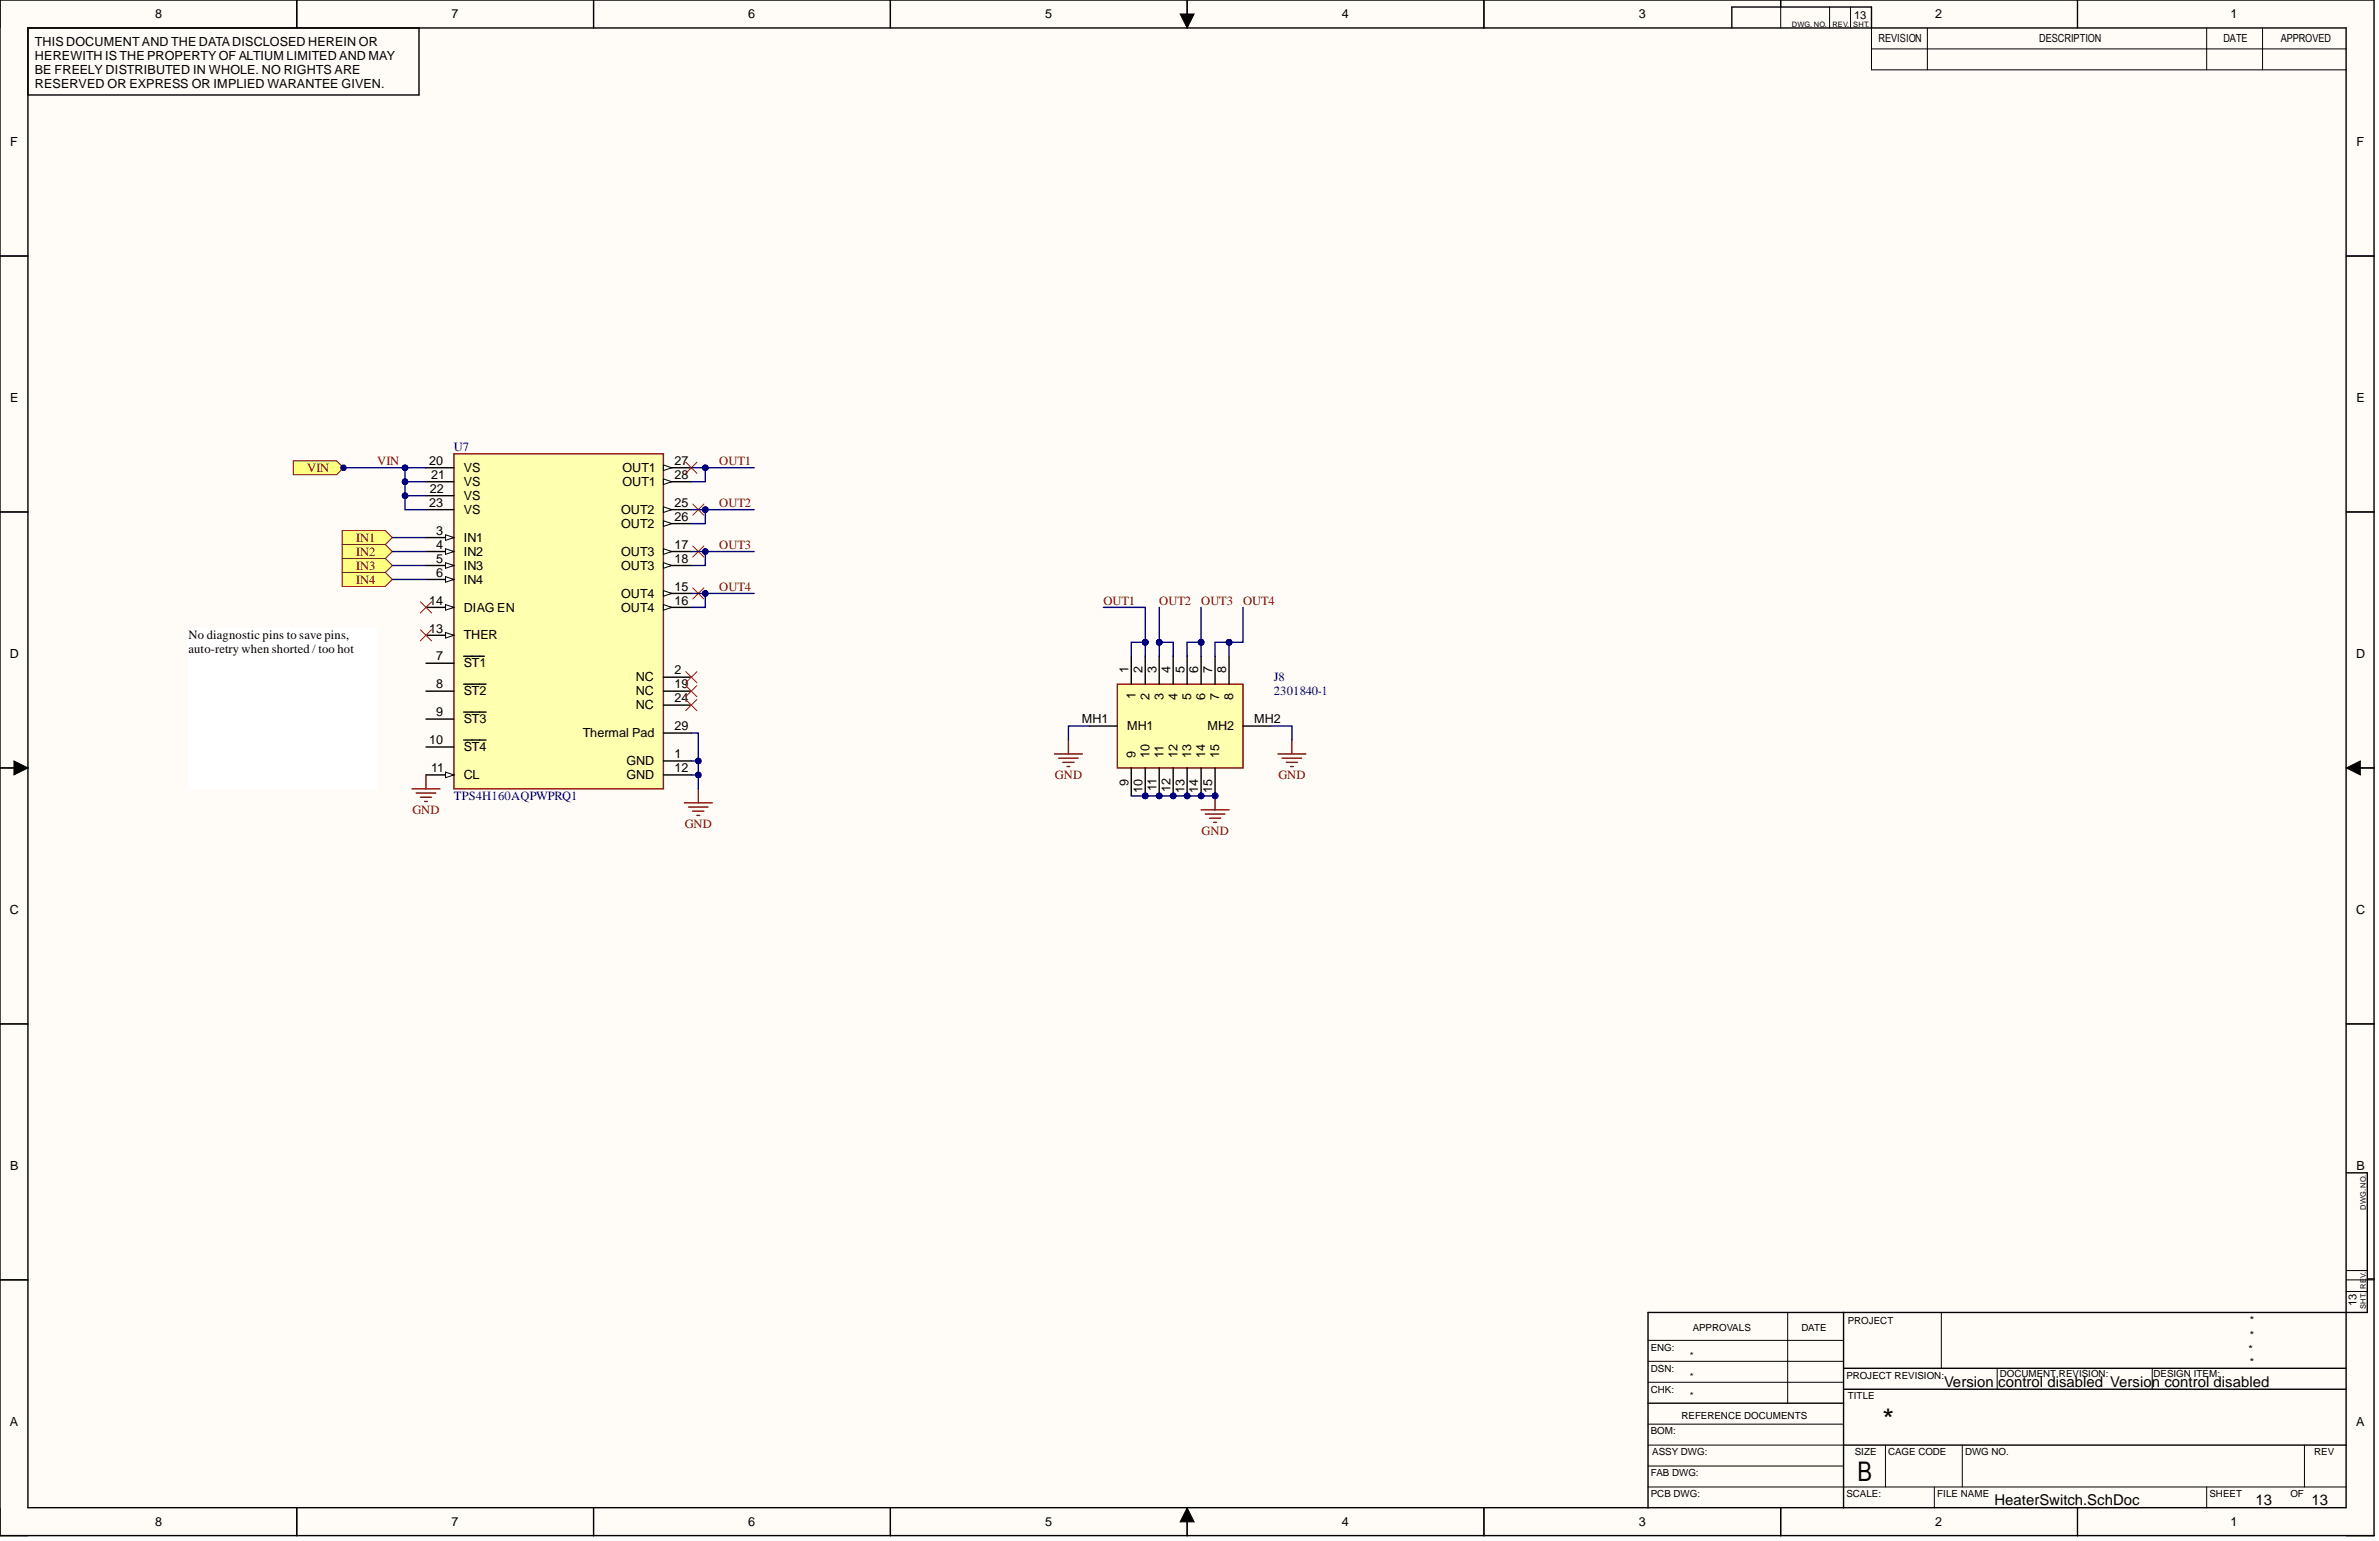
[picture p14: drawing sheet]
<svg xmlns="http://www.w3.org/2000/svg" width="431mm" height="279mm" viewBox="0 0 431 279" stroke-linecap="round" stroke-linejoin="round" font-family="sans-serif">
<defs><g id="words">
<text font-size="5.4" x="341.4" y="259.3">*</text>
<text font-size="4.9" x="336.9" y="268.6">B</text>
<g font-size="2.7">
<text x="352.6" y="251.5">Version control disabled Version control disabled</text>
<text x="361.7" y="272.8">HeaterSwitch.SchDoc</text>
<text x="409.1" y="272.8">13</text>
<text x="419.2" y="272.8">13</text>
</g>
<g font-size="2.3">
<text x="28.1" y="3.3">8</text>
<text x="81.9" y="3.3">7</text>
<text x="135.7" y="3.3">6</text>
<text x="189.5" y="3.3">5</text>
<text x="243.3" y="3.3">4</text>
<text x="297.2" y="3.3">3</text>
<text x="351" y="3.3">2</text>
<text x="404.5" y="3.3">1</text>
<text x="6.3" y="8.4">THIS DOCUMENTAND THE DATADISCLOSED HEREIN OR</text>
<text x="6.3" y="10.9">HEREWITH IS THE PROPERTY OF ALTIUM LIMITED AND MAY</text>
<text x="6.3" y="13.4">BE FREELY DISTRIBUTED IN WHOLE. NO RIGHTS ARE</text>
<text x="6.3" y="16">RESERVED OR EXPRESS OR IMPLIED WARANTEE GIVEN.</text>
<text x="1.9" y="26.5">F</text>
<text x="427.4" y="26.5">F</text>
<text x="1.9" y="72.9">E</text>
<text x="427.4" y="72.9">E</text>
<text x="77.8" y="84.3">20</text>
<text x="77.9" y="89.4">22</text>
<text x="78.2" y="86.8">21</text>
<text x="84.1" y="85.6">VS</text>
<text x="84.1" y="88.1">VS</text>
<text x="112.9" y="85.6">OUT1</text>
<text x="112.9" y="88.1">OUT1</text>
<text x="122.3" y="84.3">27</text>
<text x="122.3" y="86.8">28</text>
<text x="77.8" y="91.9">23</text>
<text x="84.1" y="90.6">VS</text>
<text x="84.1" y="93.2">VS</text>
<text x="112.6" y="93.2">OUT2</text>
<text x="112.6" y="95.7">OUT2</text>
<text x="122.3" y="91.9">25</text>
<text x="122.3" y="94.4">26</text>
<text x="79.1" y="97">3</text>
<text x="79.1" y="99.5">4</text>
<text x="84.1" y="98.2">IN1</text>
<text x="84.1" y="100.8">IN2</text>
<text x="112.6" y="100.8">OUT3</text>
<text x="122.3" y="99.5">17</text>
<text x="79.1" y="102">5</text>
<text x="79.1" y="104.6">6</text>
<text x="84.1" y="103.3">IN3</text>
<text x="84.1" y="105.8">IN4</text>
<text x="112.6" y="103.3">OUT3</text>
<text x="122.3" y="102">18</text>
<text x="122.3" y="107.1">15</text>
<text x="77.8" y="109.6">14</text>
<text x="84.1" y="110.9">DIAG EN</text>
<text x="112.6" y="108.4">OUT4</text>
<text x="112.6" y="110.9">OUT4</text>
<text x="122.3" y="109.6">16</text>
<text x="1.8" y="119.3">D</text>
<text x="34.2" y="115.9">No diagnostic pins to save pins,</text>
<text x="34.2" y="118.5">auto-retry when shorted / too hot</text>
<text x="77.8" y="114.7">13</text>
<text x="79.1" y="119.7">7</text>
<text x="84.1" y="115.9">THER</text>
<text x="427.3" y="119.3">D</text>
<text x="79.1" y="124.8">8</text>
<text x="84.1" y="121">ST1</text>
<text x="115.3" y="123.5">NC</text>
<text x="122.3" y="122.3">2</text>
<text x="122.3" y="124.8">19</text>
<text x="204.7" y="122" transform="rotate(-90 204.7 122)">1</text>
<text x="207.2" y="122" transform="rotate(-90 207.2 122)">2</text>
<text x="209.7" y="122" transform="rotate(-90 209.7 122)">3</text>
<text x="212.3" y="122" transform="rotate(-90 212.3 122)">4</text>
<text x="214.8" y="122" transform="rotate(-90 214.8 122)">5</text>
<text x="217.3" y="122" transform="rotate(-90 217.3 122)">6</text>
<text x="219.9" y="122" transform="rotate(-90 219.9 122)">7</text>
<text x="222.4" y="122" transform="rotate(-90 222.4 122)">8</text>
<text x="79.1" y="129.9">9</text>
<text x="84.1" y="126.1">ST2</text>
<text x="84.1" y="131.1">ST3</text>
<text x="115.3" y="126.1">NC</text>
<text x="115.3" y="128.6">NC</text>
<text x="122.3" y="127.3">24</text>
<text x="196.2" y="131.1">MH1</text>
<text x="205.9" y="126.7" transform="rotate(-90 205.9 126.7)">1</text>
<text x="208.5" y="127" transform="rotate(-90 208.5 127)">2</text>
<text x="211" y="127" transform="rotate(-90 211 127)">3</text>
<text x="213.5" y="127" transform="rotate(-90 213.5 127)">4</text>
<text x="216.1" y="127" transform="rotate(-90 216.1 127)">5</text>
<text x="218.6" y="127" transform="rotate(-90 218.6 127)">6</text>
<text x="221.1" y="127" transform="rotate(-90 221.1 127)">7</text>
<text x="223.7" y="127" transform="rotate(-90 223.7 127)">8</text>
<text x="227.5" y="131.1">MH2</text>
<text x="77.8" y="134.9">10</text>
<text x="84.1" y="136.2">ST4</text>
<text x="105.7" y="133.7">Thermal Pad</text>
<text x="122.3" y="132.4">29</text>
<text x="122.3" y="137.5">1</text>
<text x="204.4" y="132.4">MH1</text>
<text x="205.9" y="137.5" transform="rotate(-90 205.9 137.5)">9</text>
<text x="208.5" y="137.5" transform="rotate(-90 208.5 137.5)">10</text>
<text x="211" y="137.5" transform="rotate(-90 211 137.5)">11</text>
<text x="213.5" y="137.5" transform="rotate(-90 213.5 137.5)">12</text>
<text x="216.1" y="137.5" transform="rotate(-90 216.1 137.5)">13</text>
<text x="218.6" y="137.5" transform="rotate(-90 218.6 137.5)">14</text>
<text x="219" y="132.4">MH2</text>
<text x="221.1" y="137.5" transform="rotate(-90 221.1 137.5)">15</text>
<text x="78.2" y="140">11</text>
<text x="84.1" y="141.3">CL</text>
<text x="113.6" y="138.7">GND</text>
<text x="113.6" y="141.3">GND</text>
<text x="122.3" y="140">12</text>
<text x="204.7" y="142.4" transform="rotate(-90 204.7 142.4)">9</text>
<text x="207.2" y="143.7" transform="rotate(-90 207.2 143.7)">10</text>
<text x="209.7" y="143.4" transform="rotate(-90 209.7 143.4)">11</text>
<text x="212.3" y="143.6" transform="rotate(-90 212.3 143.6)">12</text>
<text x="214.8" y="143.7" transform="rotate(-90 214.8 143.7)">13</text>
<text x="217.3" y="143.7" transform="rotate(-90 217.3 143.7)">14</text>
<text x="219.9" y="143.7" transform="rotate(-90 219.9 143.7)">15</text>
<text x="1.8" y="165.7">C</text>
<text x="427.3" y="165.7">C</text>
<text x="1.9" y="212.1">B</text>
<text x="427.4" y="212.1">B</text>
<text x="1.8" y="258.6">A</text>
<text x="427.3" y="258.6">A</text>
<text x="28.1" y="276.7">8</text>
<text x="81.9" y="276.7">7</text>
<text x="135.7" y="276.7">6</text>
<text x="189.5" y="276.7">5</text>
<text x="243.3" y="276.7">4</text>
<text x="297.2" y="276.7">3</text>
<text x="351" y="276.7">2</text>
<text x="404.5" y="276.7">1</text>
</g>
<g font-size="2.3" fill="#000080">
<text x="82.3" y="81.8">U7</text>
<text x="231" y="123.5">J8</text>
<text x="231" y="126.1">2301840-1</text>
<text x="82.3" y="145.1">TPS4H160AQPWPRQ1</text>
</g>
<g font-size="2.3" fill="#800000">
<text x="55.7" y="85.6">VIN</text>
<text x="68.4" y="84.3">VIN</text>
<text x="130.4" y="84.3">OUT1</text>
<text x="130.4" y="91.9">OUT2</text>
<text x="64.6" y="98.2">IN1</text>
<text x="64.6" y="100.8">IN2</text>
<text x="130.4" y="99.5">OUT3</text>
<text x="64.6" y="103.3">IN3</text>
<text x="64.6" y="105.8">IN4</text>
<text x="130.4" y="107.1">OUT4</text>
<text x="200.1" y="109.6">OUT1</text>
<text x="210.2" y="109.6">OUT2</text>
<text x="217.8" y="109.6">OUT3</text>
<text x="225.4" y="109.6">OUT4</text>
<text x="191.3" y="141.3">GND</text>
<text x="231.8" y="141.3">GND</text>
<text x="74.8" y="147.6">GND</text>
<text x="124.2" y="150.1">GND</text>
<text x="217.9" y="151.4">GND</text>
</g>
<g font-size="2">
<text x="336.3" y="3.4">13</text>
<text x="340.7" y="7.7">REVISION</text>
<text x="369.8" y="7.7">DESCRIPTION</text>
<text x="403.2" y="7.7">DATE</text>
<text x="413.6" y="7.7">APPROVED</text>
<text x="427.4" y="236.8" transform="rotate(-90 427.4 236.8)">13</text>
<text x="407.8" y="245.4">*</text>
<text x="408" y="240.1">*</text>
<text x="408" y="242.7">*</text>
<text x="408" y="247.7">*</text>
</g>
<g font-size="1.8">
<text x="299.4" y="244.9">ENG:</text>
<text x="307" y="241.3">APPROVALS</text>
<text x="326.7" y="241.3">DATE</text>
<text x="335.1" y="240.1">PROJECT</text>
<text x="299.4" y="248.7">DSN:</text>
<text x="306.5" y="246.4">*</text>
<text x="306.5" y="250.2">*</text>
<text x="334.8" y="249.9">PROJECT REVISION:</text>
<text x="362.7" y="249.7">DOCUMENT REVISION:</text>
<text x="390.6" y="249.7">DESIGN ITEM:</text>
<text x="299.4" y="252.5">CHK:</text>
<text x="305" y="257.3">REFERENCE DOCUMENTS</text>
<text x="306.5" y="253.7">*</text>
<text x="335.1" y="253.7">TITLE</text>
<text x="299.4" y="260.1">BOM:</text>
<text x="299.6" y="263.9">ASSY DWG:</text>
<text x="336.4" y="263.9">SIZE</text>
<text x="342.4" y="263.9">CAGE CODE</text>
<text x="356.4" y="263.9">DWG NO.</text>
<text x="419.7" y="263.9">REV</text>
<text x="299.4" y="267.7">FAB DWG:</text>
<text x="299.4" y="271.5">PCB DWG:</text>
<text x="334.8" y="271.5">SCALE:</text>
<text x="351.3" y="271.5">FILE NAME</text>
<text x="400.7" y="271.5">SHEET</text>
<text x="415.4" y="271.5">OF</text>
</g>
<g font-size="1.4">
<text x="325" y="4.8">DWG. NO.</text>
<text x="332.3" y="4.8">REV.</text>
<text x="336.1" y="4.8">SHT.</text>
<text x="429.1" y="219.3" transform="rotate(-90 429.1 219.3)">DWG. NO.</text>
<text x="429.1" y="233.7" transform="rotate(-90 429.1 233.7)">RE</text>
<text x="429.1" y="231.7" transform="rotate(-90 429.1 231.7)">V.</text>
<text x="429.1" y="237.4" transform="rotate(-90 429.1 237.4)">SHT.</text>
</g>
</g></defs>
<g fill="#fffcf8">
<path d="M0 0h430.6v278.5h-430.6z" fill-rule="evenodd"/>
<path d="M5.1 5.1h420.4v268.3h-420.4z" fill-rule="evenodd"/>
</g>
<g fill="none" stroke="#000" stroke-width=".18">
<path d="M0 0v5.1M53.8 0v5.1M107.6 0v5.1M161.5 0v5.1M214 2.5h2.6l-1.3 2.6zM215.3 0v5.1M269.1 0v5.1M322.9 0v5.1M331.8 1.3v3.8M335.6 1.3v3.8M339.4 5.1v7.6h86.1M339.4 8.9h86.1"/>
<path d="M349.5 5.1v7.6M376.8 0v5.1M400.2 5.1v7.6M410.3 5.1v7.6M0 46.4h5.1M425.5 46.4h5.1M0 92.8h5.1M425.5 92.8h5.1M0 139.2h5.1M2.5 138l2.6 1.2-2.6 1.3zM425.5 139.2l2.6-1.2v2.5zM425.5 139.2h5.1"/>
<path d="M0 185.6h5.1M425.5 185.6h5.1M0 232.1h5.1M324.2 238v16.4M352.1 238v10.1M425.5 232.1h5.1M425.5 234.2h3.8M425.5 230.4h3.8M298.9 246.8h35.4M298.9 243h35.4M298.9 250.6h35.4M298.9 258.2h35.4"/>
<path d="M362.2 248.1v3.8M390.3 248.1v3.8M0 273.4v5.1h5.1M53.8 273.4v5.1M107.6 273.4v5.1M161.5 273.4v5.1M215.3 273.4l1.3 2.5h-2.6zM215.3 273.4v5.1M269.1 273.4v5.1M298.9 269.6h126.6M298.9 262h35.4M298.9 265.8h35.4"/>
<path d="M322.9 273.4v5.1M341.9 262v7.6M350.8 269.6v3.8M355.9 262v7.6M376.8 273.4v5.1M400.2 269.6v3.8M417.9 262v7.6M425.5 278.5h5.1"/>
</g>
<g fill="none" stroke="#000" stroke-width=".25">
<path d="M0 0h430.5v278.4h-430.5zM5.1 5.1h420.4v268.3h-420.4zM53.8 0v5.1M76 5.1v12.1h-70.9M107.6 0v5.1M161.5 0v5.1M215.3 0v5.1M269.1 0v5.1M314.1 5.1v-3.8h25.3v3.8M322.9 0v1.3M376.8 0v5.1M0 46.4h5.1"/>
<path d="M425.5 46.4h5.1M0 92.8h5.1M425.5 92.8h5.1M0 139.2h5.1M425.5 139.2h5.1M0 185.6h5.1M425.5 185.6h5.1M425.5 212.6h3.8v25.4h-130.4v35.4M0 232.1h5.1M334.3 238v35.4M429.3 231.9h1.3M298.9 254.4h35.4"/>
<path d="M334.3 248.1h91.2M334.3 251.9h91.2M53.8 273.4v5.1M107.6 273.4v5.1M161.5 273.4v5.1M215.3 273.4v5.1M269.1 273.4v5.1M322.9 273.4v5.1M334.3 262h91.2M376.8 273.4v5.1"/>
</g>
<path d="M214 2.5h2.6l-1.3 2.6zM2.5 138l2.6 1.2-2.6 1.3zM425.5 139.2l2.6-1.2v2.5zM215.3 273.4l1.3 2.5h-2.6z" fill="#000"/>
<path d="M82.3 82.3h38v60.7h-38z" fill-rule="evenodd" fill="#ffffb0"/>
<path d="M82.3 82.3h38v60.7h-38z" fill="none" stroke="#800000" stroke-width=".25"/>
<path d="M77.3 97.5h5" fill="none" stroke="#000" stroke-width=".25"/>
<path d="M80.8 97l1.5 .5-1.5 .5z" fill="#f8fcff"/>
<path d="M80.8 97l1.5 .5-1.5 .5z" fill="none" stroke="#000" stroke-width=".18"/>
<path d="M77.3 100h5" fill="none" stroke="#000" stroke-width=".25"/>
<path d="M80.8 99.5l1.5 .5-1.5 .5z" fill="#f8fcff"/>
<path d="M80.8 99.5l1.5 .5-1.5 .5z" fill="none" stroke="#000" stroke-width=".18"/>
<path d="M77.3 102.5h5" fill="none" stroke="#000" stroke-width=".25"/>
<path d="M80.8 102l1.5 .5-1.5 .5z" fill="#f8fcff"/>
<path d="M80.8 102l1.5 .5-1.5 .5z" fill="none" stroke="#000" stroke-width=".18"/>
<path d="M77.3 105.1h5" fill="none" stroke="#000" stroke-width=".25"/>
<path d="M80.8 104.6l1.5 .5-1.5 .5z" fill="#f8fcff"/>
<path d="M80.8 104.6l1.5 .5-1.5 .5z" fill="none" stroke="#000" stroke-width=".18"/>
<path d="M120.3 84.8h5.1" fill="none" stroke="#000" stroke-width=".25"/>
<path d="M120.3 84.3l1.5 .5-1.5 .5z" fill="#f8fcff"/>
<path d="M120.3 84.3l1.5 .5-1.5 .5z" fill="none" stroke="#000" stroke-width=".18"/>
<path d="M120.3 87.3h5.1" fill="none" stroke="#000" stroke-width=".25"/>
<path d="M120.3 86.8l1.5 .5-1.5 .5z" fill="#f8fcff"/>
<path d="M120.3 86.8l1.5 .5-1.5 .5z" fill="none" stroke="#000" stroke-width=".18"/>
<path d="M120.3 92.4h5.1" fill="none" stroke="#000" stroke-width=".25"/>
<path d="M120.3 91.9l1.5 .5-1.5 .5z" fill="#f8fcff"/>
<path d="M120.3 91.9l1.5 .5-1.5 .5z" fill="none" stroke="#000" stroke-width=".18"/>
<path d="M120.3 94.9h5.1" fill="none" stroke="#000" stroke-width=".25"/>
<path d="M120.3 94.4l1.5 .5-1.5 .5z" fill="#f8fcff"/>
<path d="M120.3 94.4l1.5 .5-1.5 .5z" fill="none" stroke="#000" stroke-width=".18"/>
<path d="M120.3 100h5.1" fill="none" stroke="#000" stroke-width=".25"/>
<path d="M120.3 99.5l1.5 .5-1.5 .5z" fill="#f8fcff"/>
<path d="M120.3 99.5l1.5 .5-1.5 .5z" fill="none" stroke="#000" stroke-width=".18"/>
<path d="M120.3 102.5h5.1" fill="none" stroke="#000" stroke-width=".25"/>
<path d="M120.3 102l1.5 .5-1.5 .5z" fill="#f8fcff"/>
<path d="M120.3 102l1.5 .5-1.5 .5z" fill="none" stroke="#000" stroke-width=".18"/>
<path d="M120.3 107.6h5.1" fill="none" stroke="#000" stroke-width=".25"/>
<path d="M120.3 107.1l1.5 .5-1.5 .5z" fill="#f8fcff"/>
<path d="M120.3 107.1l1.5 .5-1.5 .5z" fill="none" stroke="#000" stroke-width=".18"/>
<path d="M120.3 110.1h5.1" fill="none" stroke="#000" stroke-width=".25"/>
<path d="M120.3 109.6l1.5 .5-1.5 .5z" fill="#f8fcff"/>
<path d="M120.3 109.6l1.5 .5-1.5 .5z" fill="none" stroke="#000" stroke-width=".18"/>
<g fill="none" stroke="#000" stroke-width=".25">
<path d="M77.3 84.8h5M77.3 87.3h5M77.3 89.9h5M77.3 92.4h5M84.1 119h3.7M77.3 120.3h5M77.3 125.3h5M77.3 130.4h5M77.3 135.4h5M84.1 124h4M84.1 129.1h4M84.1 134.2h4"/>
<path d="M77.3 140.5h5"/>
</g>
<path d="M80.8 140l1.5 .5-1.5 .5z" fill="#f8fcff"/>
<path d="M80.8 140l1.5 .5-1.5 .5z" fill="none" stroke="#000" stroke-width=".18"/>
<path d="M77.3 110.1h5" fill="none" stroke="#000" stroke-width=".25"/>
<path d="M80.8 109.6l1.5 .5-1.5 .5z" fill="#f8fcff"/>
<path d="M80.8 109.6l1.5 .5-1.5 .5z" fill="none" stroke="#000" stroke-width=".18"/>
<path d="M77.3 115.2h5" fill="none" stroke="#000" stroke-width=".25"/>
<path d="M80.8 114.7l1.5 .5-1.5 .5z" fill="#f8fcff"/>
<path d="M80.8 114.7l1.5 .5-1.5 .5z" fill="none" stroke="#000" stroke-width=".18"/>
<path d="M120.3 132.9h5.1M120.3 122.8h5.1M120.3 125.3h5.1M120.3 127.8h5.1M120.3 138h5.1M120.3 140.5h5.1" fill="none" stroke="#000" stroke-width=".25"/>
<path d="M124.4 121.8l2 2M124.4 124.3l2 2M124.4 126.8l2 2.1M126.4 121.8l-2 2M126.4 124.3l-2 2M126.4 126.8l-2 2.1" fill="none" stroke="#f00" stroke-width=".18"/>
<path d="M124.1 145.6h5.1M124.9 146.3h3.5M125.6 147.1h2.1M126.4 147.8h.5M126.6 143v2.6" fill="none" stroke="#800000" stroke-width=".25"/>
<path d="M53.2 83.5h7.8l1.3 1.3-1.3 1.3h-7.8z" fill-rule="evenodd" fill="#ffff80"/>
<path d="M53.2 83.5h7.8l1.3 1.3-1.3 1.3h-7.8z" fill="none" stroke="#800000" stroke-width=".18"/>
<circle cx="62.3" cy="84.8" r=".51" fill="#000080"/>
<circle cx="62.3" cy="84.8" r=".51" fill="none" stroke="#000080" stroke-width=".18"/>
<path d="M62.1 96.2h7.8l1.3 1.3-1.3 1.2h-7.8z" fill-rule="evenodd" fill="#ffff80"/>
<path d="M62.1 96.2h7.8l1.3 1.3-1.3 1.2h-7.8z" fill="none" stroke="#800000" stroke-width=".18"/>
<path d="M62.1 98.7h7.8l1.3 1.3-1.3 1.3h-7.8z" fill-rule="evenodd" fill="#ffff80"/>
<path d="M62.1 98.7h7.8l1.3 1.3-1.3 1.3h-7.8z" fill="none" stroke="#800000" stroke-width=".18"/>
<path d="M62.1 101.3h7.8l1.3 1.2-1.3 1.3h-7.8z" fill-rule="evenodd" fill="#ffff80"/>
<path d="M62.1 101.3h7.8l1.3 1.2-1.3 1.3h-7.8z" fill="none" stroke="#800000" stroke-width=".18"/>
<path d="M62.1 103.8h7.8l1.3 1.3-1.3 1.2h-7.8z" fill-rule="evenodd" fill="#ffff80"/>
<path d="M62.1 103.8h7.8l1.3 1.3-1.3 1.2h-7.8z" fill="none" stroke="#800000" stroke-width=".18"/>
<path d="M34.2 113.9h34.2v29.1h-34.2z" fill-rule="evenodd" fill="#fff"/>
<path d="M34.2 113.9h34.2v29.1h-34.2z" fill="none" stroke="#fff" stroke-width=".18"/>
<path d="M74.7 143h5.1M75.5 143.8h3.5M76.2 144.6h2.1M77 145.3h.5M77.3 140.5v2.5" fill="none" stroke="#800000" stroke-width=".25"/>
<path d="M124.4 83.8l2 2M125.6 91.4l2.1 2M125.6 99l2.1 2M126.4 83.8l-2 2M127.7 91.4l-2.1 2M127.7 99l-2.1 2M76.2 114.2l2.1 2M76.2 109.1l2.1 2M78.3 114.2l-2.1 2M78.3 109.1l-2.1 2M125.6 106.6l2.1 2M127.7 106.6l-2.1 2" fill="none" stroke="#f00" stroke-width=".18"/>
<circle cx="207.7" cy="144.3" r=".51" fill="#000080"/>
<circle cx="207.7" cy="144.3" r=".51" fill="none" stroke="#000080" stroke-width=".18"/>
<circle cx="210.2" cy="144.3" r=".51" fill="#000080"/>
<circle cx="210.2" cy="144.3" r=".51" fill="none" stroke="#000080" stroke-width=".18"/>
<circle cx="212.8" cy="144.3" r=".51" fill="#000080"/>
<circle cx="212.8" cy="144.3" r=".51" fill="none" stroke="#000080" stroke-width=".18"/>
<circle cx="215.3" cy="144.3" r=".51" fill="#000080"/>
<circle cx="215.3" cy="144.3" r=".51" fill="none" stroke="#000080" stroke-width=".18"/>
<circle cx="217.8" cy="144.3" r=".51" fill="#000080"/>
<circle cx="217.8" cy="144.3" r=".51" fill="none" stroke="#000080" stroke-width=".18"/>
<circle cx="220.4" cy="144.3" r=".51" fill="#000080"/>
<circle cx="220.4" cy="144.3" r=".51" fill="none" stroke="#000080" stroke-width=".18"/>
<path d="M202.6 124h22.8v15.2h-22.8z" fill-rule="evenodd" fill="#ffffb0"/>
<path d="M202.6 124h22.8v15.2h-22.8z" fill="none" stroke="#800000" stroke-width=".25"/>
<path d="M205.2 119v5M207.7 119v5M210.2 119v5M212.8 119v5M215.3 119v5M217.8 119v5M220.4 119v5M222.9 119v5M205.2 139.2v5.1M207.7 139.2v5.1" fill="none" stroke="#000" stroke-width=".25"/>
<circle cx="207.7" cy="144.3" r=".51" fill="#000080"/>
<circle cx="207.7" cy="144.3" r=".51" fill="none" stroke="#000080" stroke-width=".18"/>
<path d="M210.2 139.2v5.1" fill="none" stroke="#000" stroke-width=".25"/>
<circle cx="210.2" cy="144.3" r=".51" fill="#000080"/>
<circle cx="210.2" cy="144.3" r=".51" fill="none" stroke="#000080" stroke-width=".18"/>
<path d="M212.8 139.2v5.1" fill="none" stroke="#000" stroke-width=".25"/>
<circle cx="212.8" cy="144.3" r=".51" fill="#000080"/>
<circle cx="212.8" cy="144.3" r=".51" fill="none" stroke="#000080" stroke-width=".18"/>
<path d="M215.3 139.2v5.1" fill="none" stroke="#000" stroke-width=".25"/>
<circle cx="215.3" cy="144.3" r=".51" fill="#000080"/>
<circle cx="215.3" cy="144.3" r=".51" fill="none" stroke="#000080" stroke-width=".18"/>
<path d="M217.8 139.2v5.1" fill="none" stroke="#000" stroke-width=".25"/>
<circle cx="217.8" cy="144.3" r=".51" fill="#000080"/>
<circle cx="217.8" cy="144.3" r=".51" fill="none" stroke="#000080" stroke-width=".18"/>
<path d="M220.4 139.2v5.1" fill="none" stroke="#000" stroke-width=".25"/>
<circle cx="220.4" cy="144.3" r=".51" fill="#000080"/>
<circle cx="220.4" cy="144.3" r=".51" fill="none" stroke="#000080" stroke-width=".18"/>
<path d="M197.6 131.6h5M225.4 131.6h5.1" fill="none" stroke="#000" stroke-width=".25"/>
<path d="M191.2 136.7h5.1M192 137.5h3.5M192.8 138.2h2M193.5 139h.5M193.8 134.2v2.5M231.8 136.7h5M232.5 137.5h3.6M233.3 138.2h2M234 139h.5M234.3 134.2v2.5" fill="none" stroke="#800000" stroke-width=".25"/>
<path d="M125.4 107.6h2.5v2.5h-2.5" fill="none" stroke="#000080" stroke-width=".25"/>
<circle cx="127.9" cy="107.6" r=".51" fill="#000080"/>
<circle cx="127.9" cy="107.6" r=".51" fill="none" stroke="#000080" stroke-width=".18"/>
<path d="M125.4 100h2.5v2.5h-2.5" fill="none" stroke="#000080" stroke-width=".25"/>
<circle cx="127.9" cy="100" r=".51" fill="#000080"/>
<circle cx="127.9" cy="100" r=".51" fill="none" stroke="#000080" stroke-width=".18"/>
<path d="M125.4 92.4h2.5v2.5h-2.5" fill="none" stroke="#000080" stroke-width=".25"/>
<circle cx="127.9" cy="92.4" r=".51" fill="#000080"/>
<circle cx="127.9" cy="92.4" r=".51" fill="none" stroke="#000080" stroke-width=".18"/>
<path d="M125.4 84.8h2.5v2.5h-2.5" fill="none" stroke="#000080" stroke-width=".25"/>
<circle cx="127.9" cy="84.8" r=".51" fill="#000080"/>
<circle cx="127.9" cy="84.8" r=".51" fill="none" stroke="#000080" stroke-width=".18"/>
<path d="M77.3 84.8h-3.8v2.5h3.8" fill="none" stroke="#000080" stroke-width=".25"/>
<circle cx="73.5" cy="84.8" r=".51" fill="#000080"/>
<circle cx="73.5" cy="84.8" r=".51" fill="none" stroke="#000080" stroke-width=".18"/>
<circle cx="73.5" cy="87.3" r=".51" fill="#000080"/>
<circle cx="73.5" cy="87.3" r=".51" fill="none" stroke="#000080" stroke-width=".18"/>
<path d="M77.3 89.9h-3.8v2.5h3.8" fill="none" stroke="#000080" stroke-width=".25"/>
<circle cx="73.5" cy="89.9" r=".51" fill="#000080"/>
<circle cx="73.5" cy="89.9" r=".51" fill="none" stroke="#000080" stroke-width=".18"/>
<path d="M73.5 87.3v2.6" fill="none" stroke="#000080" stroke-width=".25"/>
<circle cx="73.5" cy="89.9" r=".51" fill="#000080"/>
<circle cx="73.5" cy="89.9" r=".51" fill="none" stroke="#000080" stroke-width=".18"/>
<circle cx="73.5" cy="87.3" r=".51" fill="#000080"/>
<circle cx="73.5" cy="87.3" r=".51" fill="none" stroke="#000080" stroke-width=".18"/>
<path d="M125.4 140.5h1.2v2.5" fill="none" stroke="#000080" stroke-width=".25"/>
<circle cx="126.6" cy="140.5" r=".51" fill="#000080"/>
<circle cx="126.6" cy="140.5" r=".51" fill="none" stroke="#000080" stroke-width=".18"/>
<path d="M125.4 138h1.2v2.5" fill="none" stroke="#000080" stroke-width=".25"/>
<circle cx="126.6" cy="138" r=".51" fill="#000080"/>
<circle cx="126.6" cy="138" r=".51" fill="none" stroke="#000080" stroke-width=".18"/>
<circle cx="126.6" cy="140.5" r=".51" fill="#000080"/>
<circle cx="126.6" cy="140.5" r=".51" fill="none" stroke="#000080" stroke-width=".18"/>
<path d="M125.4 132.9h1.2v5.1" fill="none" stroke="#000080" stroke-width=".25"/>
<circle cx="126.6" cy="138" r=".51" fill="#000080"/>
<circle cx="126.6" cy="138" r=".51" fill="none" stroke="#000080" stroke-width=".18"/>
<path d="M127.9 107.6h8.9" fill="none" stroke="#000080" stroke-width=".25"/>
<circle cx="127.9" cy="107.6" r=".51" fill="#000080"/>
<circle cx="127.9" cy="107.6" r=".51" fill="none" stroke="#000080" stroke-width=".18"/>
<path d="M127.9 84.8h8.9" fill="none" stroke="#000080" stroke-width=".25"/>
<circle cx="127.9" cy="84.8" r=".51" fill="#000080"/>
<circle cx="127.9" cy="84.8" r=".51" fill="none" stroke="#000080" stroke-width=".18"/>
<path d="M127.9 92.4h8.9" fill="none" stroke="#000080" stroke-width=".25"/>
<circle cx="127.9" cy="92.4" r=".51" fill="#000080"/>
<circle cx="127.9" cy="92.4" r=".51" fill="none" stroke="#000080" stroke-width=".18"/>
<path d="M127.9 100h8.9" fill="none" stroke="#000080" stroke-width=".25"/>
<circle cx="127.9" cy="100" r=".51" fill="#000080"/>
<circle cx="127.9" cy="100" r=".51" fill="none" stroke="#000080" stroke-width=".18"/>
<path d="M62.1 84.8h11.4" fill="none" stroke="#000080" stroke-width=".25"/>
<circle cx="73.5" cy="84.8" r=".51" fill="#000080"/>
<circle cx="73.5" cy="84.8" r=".51" fill="none" stroke="#000080" stroke-width=".18"/>
<path d="M71.2 97.5h6.1M71.2 100h6.1M71.2 105.1h6.1M71.2 102.5h6.1M200.1 110.1h7.6v8.9M197.6 131.6h-3.8v2.6M230.5 131.6h3.8v2.6" fill="none" stroke="#000080" stroke-width=".25"/>
<circle cx="207.7" cy="116.5" r=".51" fill="#000080"/>
<circle cx="207.7" cy="116.5" r=".51" fill="none" stroke="#000080" stroke-width=".18"/>
<circle cx="207.7" cy="116.5" r=".51" fill="#000080"/>
<circle cx="207.7" cy="116.5" r=".51" fill="none" stroke="#000080" stroke-width=".18"/>
<circle cx="207.7" cy="116.5" r=".51" fill="#000080"/>
<circle cx="207.7" cy="116.5" r=".51" fill="none" stroke="#000080" stroke-width=".18"/>
<path d="M207.7 116.5h-2.5v2.5" fill="none" stroke="#000080" stroke-width=".25"/>
<circle cx="207.7" cy="116.5" r=".51" fill="#000080"/>
<circle cx="207.7" cy="116.5" r=".51" fill="none" stroke="#000080" stroke-width=".18"/>
<path d="M210.2 110.1v8.9" fill="none" stroke="#000080" stroke-width=".25"/>
<circle cx="210.2" cy="116.5" r=".51" fill="#000080"/>
<circle cx="210.2" cy="116.5" r=".51" fill="none" stroke="#000080" stroke-width=".18"/>
<circle cx="210.2" cy="116.5" r=".51" fill="#000080"/>
<circle cx="210.2" cy="116.5" r=".51" fill="none" stroke="#000080" stroke-width=".18"/>
<circle cx="210.2" cy="116.5" r=".51" fill="#000080"/>
<circle cx="210.2" cy="116.5" r=".51" fill="none" stroke="#000080" stroke-width=".18"/>
<path d="M210.2 116.5h2.6v2.5" fill="none" stroke="#000080" stroke-width=".25"/>
<circle cx="210.2" cy="116.5" r=".51" fill="#000080"/>
<circle cx="210.2" cy="116.5" r=".51" fill="none" stroke="#000080" stroke-width=".18"/>
<path d="M215.3 119v-2.5h2.5v2.5" fill="none" stroke="#000080" stroke-width=".25"/>
<circle cx="217.8" cy="116.5" r=".51" fill="#000080"/>
<circle cx="217.8" cy="116.5" r=".51" fill="none" stroke="#000080" stroke-width=".18"/>
<circle cx="217.8" cy="116.5" r=".51" fill="#000080"/>
<circle cx="217.8" cy="116.5" r=".51" fill="none" stroke="#000080" stroke-width=".18"/>
<circle cx="217.8" cy="116.5" r=".51" fill="#000080"/>
<circle cx="217.8" cy="116.5" r=".51" fill="none" stroke="#000080" stroke-width=".18"/>
<path d="M220.4 119v-2.5h2.5v2.5" fill="none" stroke="#000080" stroke-width=".25"/>
<circle cx="222.9" cy="116.5" r=".51" fill="#000080"/>
<circle cx="222.9" cy="116.5" r=".51" fill="none" stroke="#000080" stroke-width=".18"/>
<circle cx="222.9" cy="116.5" r=".51" fill="#000080"/>
<circle cx="222.9" cy="116.5" r=".51" fill="none" stroke="#000080" stroke-width=".18"/>
<circle cx="222.9" cy="116.5" r=".51" fill="#000080"/>
<circle cx="222.9" cy="116.5" r=".51" fill="none" stroke="#000080" stroke-width=".18"/>
<path d="M225.4 110.1v6.4h-2.5" fill="none" stroke="#000080" stroke-width=".25"/>
<circle cx="222.9" cy="116.5" r=".51" fill="#000080"/>
<circle cx="222.9" cy="116.5" r=".51" fill="none" stroke="#000080" stroke-width=".18"/>
<path d="M217.8 110.1v6.4" fill="none" stroke="#000080" stroke-width=".25"/>
<circle cx="217.8" cy="116.5" r=".51" fill="#000080"/>
<circle cx="217.8" cy="116.5" r=".51" fill="none" stroke="#000080" stroke-width=".18"/>
<path d="M217.8 146.8h5.1M218.6 147.6h3.5M219.3 148.3h2.1M220.1 149.1h.5M220.4 144.3v2.5" fill="none" stroke="#800000" stroke-width=".25"/>
<circle cx="220.4" cy="144.3" r=".51" fill="#000080"/>
<circle cx="220.4" cy="144.3" r=".51" fill="none" stroke="#000080" stroke-width=".18"/>
<path d="M205.2 144.3h15.2" fill="none" stroke="#000080" stroke-width=".25"/>
<circle cx="220.4" cy="144.3" r=".51" fill="#000080"/>
<circle cx="220.4" cy="144.3" r=".51" fill="none" stroke="#000080" stroke-width=".18"/>
<circle cx="217.8" cy="144.3" r=".51" fill="#000080"/>
<circle cx="217.8" cy="144.3" r=".51" fill="none" stroke="#000080" stroke-width=".18"/>
<circle cx="215.3" cy="144.3" r=".51" fill="#000080"/>
<circle cx="215.3" cy="144.3" r=".51" fill="none" stroke="#000080" stroke-width=".18"/>
<circle cx="212.8" cy="144.3" r=".51" fill="#000080"/>
<circle cx="212.8" cy="144.3" r=".51" fill="none" stroke="#000080" stroke-width=".18"/>
<circle cx="210.2" cy="144.3" r=".51" fill="#000080"/>
<circle cx="210.2" cy="144.3" r=".51" fill="none" stroke="#000080" stroke-width=".18"/>
<circle cx="207.7" cy="144.3" r=".51" fill="#000080"/>
<circle cx="207.7" cy="144.3" r=".51" fill="none" stroke="#000080" stroke-width=".18"/>
<use href="#words"/>
</svg>
